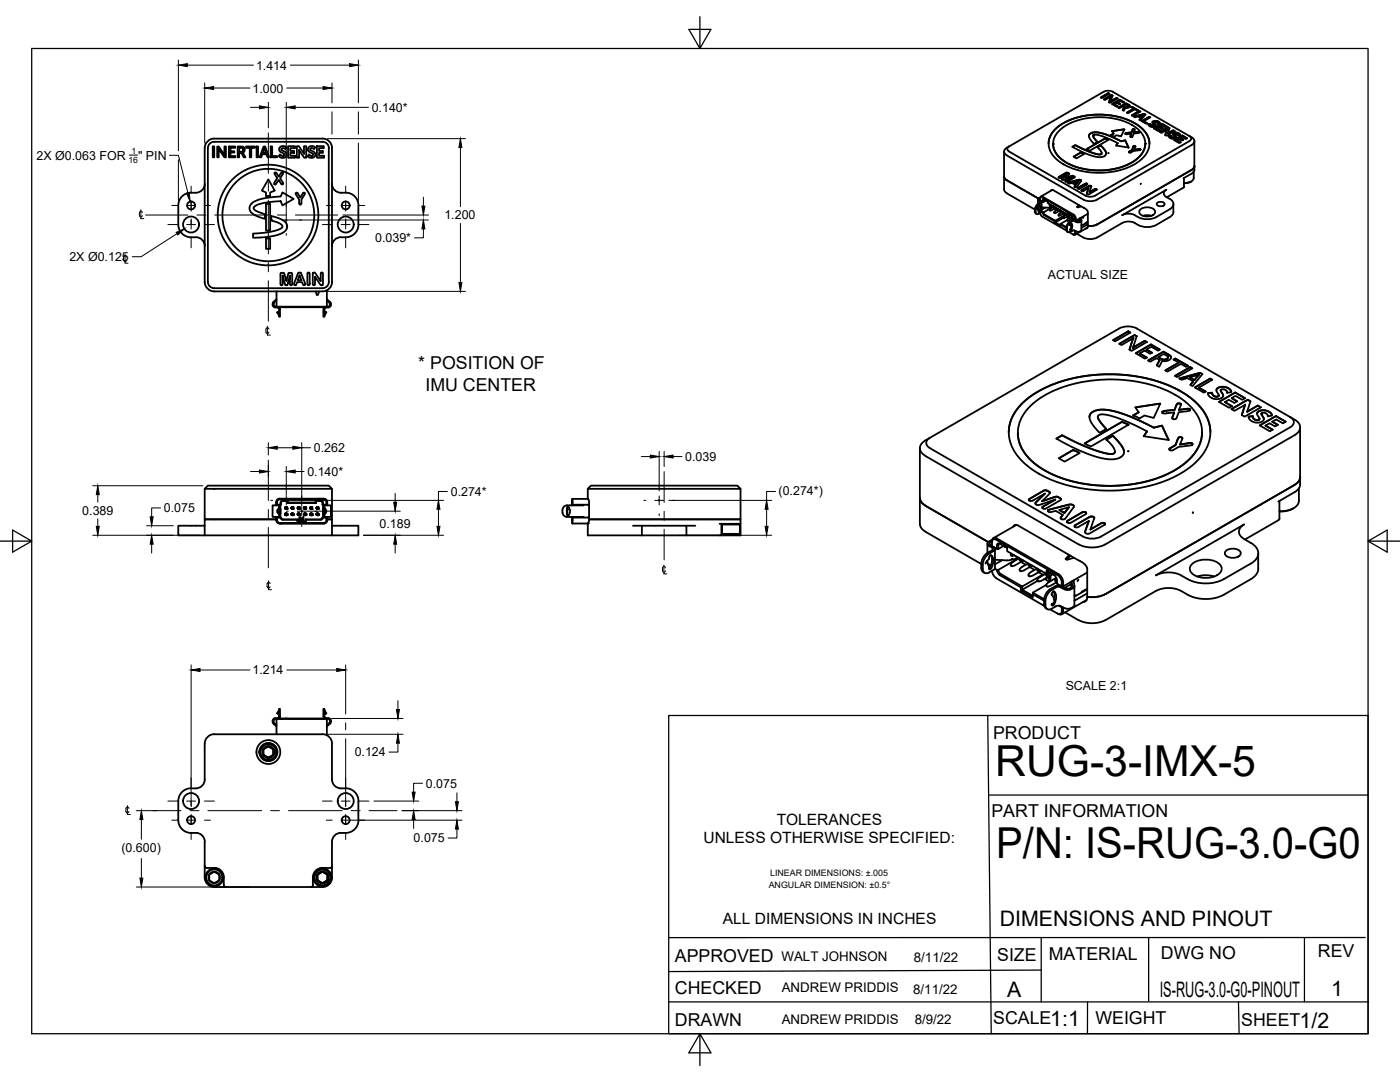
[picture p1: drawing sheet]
<svg xmlns="http://www.w3.org/2000/svg" width="279mm" height="216mm" viewBox="0 0 279 216" stroke-linecap="round" stroke-linejoin="round" font-family="sans-serif">
<defs><g id="words">
<g font-size="8.5">
<text x="198.6" y="154.9">RUG-3-IMX-5</text>
<text x="198.8" y="171.2">P/N: IS-RUG-3.0-G0</text>
</g>
<g font-size="4.3">
<text x="199.5" y="184.9">DIMENSIONS AND PINOUT</text>
<text x="201" y="199">A</text>
<text x="231.5" y="198.9">IS-RUG-3.0-G0-PINOUT</text>
<text x="265.6" y="198.6">1</text>
<text x="209.6" y="204.6">1:1</text>
<text x="259.4" y="205">1/2</text>
</g>
<g font-size="3.5">
<text x="83.5" y="73.7">* POSITION OF</text>
<text x="84.9" y="77.9">IMU CENTER</text>
<text x="198.2" y="147.4">PRODUCT</text>
<text x="197.9" y="163">PART INFORMATION</text>
<text x="134.7" y="192">APPROVED</text>
<text x="199" y="191.7">SIZE</text>
<text x="209.3" y="191.5">MATERIAL</text>
<text x="231.7" y="191.3">DWG NO</text>
<text x="263" y="191">REV</text>
<text x="134.7" y="198.3">CHECKED</text>
<text x="134.7" y="204.7">DRAWN</text>
<text x="198.2" y="204.3">SCALE</text>
<text x="218.6" y="204.4">WEIGHT</text>
<text x="247.7" y="204.7">SHEET</text>
</g>
<g font-size="3.1">
<text x="155" y="164.5">TOLERANCES</text>
<text x="140.4" y="168.3">UNLESS OTHERWISE SPECIFIED:</text>
<text x="144.3" y="184.3">ALL DIMENSIONS IN INCHES</text>
</g>
<g font-size="2.7">
<text x="156" y="191.7">WALT JOHNSON</text>
<text x="182.4" y="191.9">8/11/22</text>
<text x="156" y="198">ANDREW PRIDDIS</text>
<text x="182.2" y="198.4">8/11/22</text>
<text x="156" y="204.4">ANDREW PRIDDIS</text>
<text x="182.5" y="204.4">8/9/22</text>
</g>
<g font-size="2.5">
<text x="51.1" y="13.9">1.414</text>
<text x="50.4" y="18.5">1.000</text>
<text x="74.2" y="22.3">0.140*</text>
<text x="7.3" y="31.8">2X Ø0.063 FOR</text>
<text x="27.6" y="31.8">&quot; PIN</text>
<text x="88.7" y="43.8">1.200</text>
<text x="13.8" y="52.1">2X Ø0.125</text>
<text x="74.9" y="48.3">0.039*</text>
<text x="209.1" y="55.8">ACTUAL SIZE</text>
<text x="61.3" y="95">0.140*</text>
<text x="62.7" y="90.2">0.262</text>
<text x="136.8" y="92">0.039</text>
<text x="90" y="98.9">0.274*</text>
<text x="155.4" y="98.7">(0.274*)</text>
<text x="16.4" y="102.7">0.389</text>
<text x="32.7" y="102.2">0.075</text>
<text x="75.8" y="105.3">0.189</text>
<text x="50.4" y="134.6">1.214</text>
<text x="212.7" y="137.7">SCALE 2:1</text>
<text x="70.8" y="150.9">0.124</text>
<text x="85" y="157.2">0.075</text>
<text x="24.2" y="170">(0.600)</text>
<text x="82.5" y="168.1">0.075</text>
</g>
<g font-size="1.8">
<text x="153.4" y="177.2">ANGULAR DIMENSION: ±0.5°</text>
<text x="153.7" y="174.8">LINEAR DIMENSIONS: ±.005</text>
</g>
<g font-size="1.7">
<text x="25.6" y="32.4">16</text>
<text x="26.2" y="30.7">1</text>
</g>
</g></defs>
<!-- layer: Visible -->
<g fill="none" stroke="#000" stroke-width=".36">
<path d="M219.7 19.5l1.5-.9 .2 .1-1.5 .9zM221.4 18.7l-.2-.1-1.5 .9M221.7 19.3l-.4 1.1M221.7 19.2l-.4 1.2 .2 .1 1.6-.9M222 19.1l-.2-.2-1.5 .9M222 19.1l-.2-.2-1.5 .9 .2 .2 1.2-.7M222 19.1l-.4 1.1M222.8 19.5l.3 .1M222.8 19.5l-1.2 .8M223.1 19.7l-.3-.2-1.2 .7M38.1 38.4a2.55 2.55 0 0 0-2.5 2.6v3.8a2.75 2.75 0 0 0 3.5 2.5 1.75 1.75 0 0 1 1.8 1.8M40.9 29.6a1.92 1.92 0 0 1 1.9-2l21.5 .1a1.88 1.88 0 0 1 2 1.9"/>
<path d="M40.9 29.6v26.6a1.92 1.92 0 0 0 1.9 1.9h21.5a1.92 1.92 0 0 0 2-1.9v-26.6M40.9 36.7a1.79 1.79 0 0 1-1.8 1.8h-1M41.5 29.6a1.25 1.25 0 0 1 1.3-1.3h21.6a1.28 1.28 0 0 1 1.2 1.3M41.5 29.6v26.6a1.28 1.28 0 0 0 1.3 1.3h21.5a1.28 1.28 0 0 0 1.3-1.3M42.5 29.2h.3v2.2h-.3zM43.3 29.2h.3l1.2 1.7v-1.7h.3v2.2h-.3l-1.2-1.7v1.7h-.3zM45.7 29.2h1.2v.3h-.9v.7h.8v.2h-.8v.7h1v.3h-1.3zM47.4 29.2l1 .1 .3 .2 .1 .6-.3 .4 .5 .9h-.4l-.4-.9h-.5v.9h-.3zM47.7 29.5l.7 .1 .1 .5-.2 .2h-.6zM49.1 29.2h1.8v.3h-.8v1.9h-.3v-1.9h-.7zM51.2 29.2h.3v2.2h-.3zM52.6 29.2h.3l.8 2.2h-.3l-.2-.6h-.9l-.2 .6h-.3z"/>
<path d="M52.7 29.5l.4 1h-.7zM53.6 35.8l1.2 2.2-.9 .4v.7l-.8 .1v-.8l-.8-.4zM54 29.2h.3v1.9h1v.3h-1.3zM54.8 34.5l.3-.1 .5 .8 .5-.7h.4l-.1 .3-.5 .8 .6 .9v.3l-.4-.1-.5-.8-.5 .8-.3 .1-.1-.3 .6-.9-.5-.9zM55.8 29.4l.7-.3 .7 .3-.2 .4-.4-.3-.3 .1-.2 .2 1.1 .8-.1 .5-.3 .3-.6 .1-.6-.3 .3-.4 .5 .3 .3-.2v-.2l-.9-.6zM57.5 29.2h1.4v.4h-1v.5h.8v.4h-.8v.6h1v.4h-1.4zM59 38.5h.4l.5 .9 .6-.9 .4 .1-.7 1.2-.1 .9-.2 .1-.2-.2a1.82 1.82 0 0 0-.6-1.7zM59.2 29.2h.4l1.1 1.5v-1.5h.4v2.3h-.4l-1-1.5v1.5h-.5zM61.6 29.4l.6-.3 .7 .3-.2 .4-.4-.3-.4 .2 .1 .3 .6 .3 .3 .3v.5l-.3 .3-.7 .1-.5-.3 .2-.4 .5 .3h.3l.1-.3-1-.7-.1-.4zM63.2 29.2h1.4v.4h-.9v.5h.8v.4h-.8v.6h1v.4h-1.5zM65.6 29.6v26.6M66.3 36.7a1.79 1.79 0 0 0 1.7 1.8h1"/>
<path d="M69 38.4a2.52 2.52 0 0 1 2.5 2.6v3.8a2.73 2.73 0 0 1-3.5 2.5 1.79 1.79 0 0 0-1.7 1.8M200.4 35.2l.1 .4 .4 .4 6.3 3.6M200.4 37.8l.1 .4 .4 .4 5.6 3.2v.4M200.4 30.2v7.6M201.4 29.2a1.03 1.03 0 0 0-.8 1.5l.3 .3M207.1 39.8v.9M207.4 39.6l-.1 .2 .3 .2M207.6 39.6v.4l.5 .3v-.5h.3M207.6 39.6l.1-.3 .4-.1 6.1 3.6M207.6 39.6h-.2M207.6 39.5h.1M207.6 39.4l-.3 .2-.2 .2 .5 .4"/>
<path d="M208 39.4l6.1 3.5a1.05 1.05 0 0 1 .4 1.1l-.4-.2v-.4M208 39.4h-.4v.2M208.4 39.8l.4 .2M208.5 39.8h-.2l-.1 .5M208.8 40l.1 .1zM208.9 40h-.1M209.3 28.7l.1-1.1 .5-1 .9-1 1.3-1 2.6-1.1 1.7-.4 2.2-.2h2.1l2 .3 1.8 .5 1.8 .8 1.2 .8 1.1 1.1 .6 1 .2 1.3M210 37.9l-2.3 1.3M210.2 38l6 3.4M210.2 37.9h-.2l-.3 .2M210.4 26l1.7-1.4 2.9-1.2 3.4-.5 3.2 .1 3 .7 1.4 .6 1.5 1 .9 .9 .7 1 .3 1.1-.1 1-.6 1.4-1 1.2-1.2 .8-2 1-1.6 .4-2.3 .3-1.9 .1-2.1-.2-2.1-.5-1.9-.8-1.6-1.1-1-1-.6-1.5-.1-1.1 .3-1.1zM211.4 26.1l.9-.8 1.3-.7 2.5-.9 2.7-.3 2.9 .1 2.9 .8 1.5 .7 1 .8 .8 .8 .4 .9 .3 .9-.1 .9-.4 1-.8 1.1-1.3 1-1.5 .7-1.4 .4-2.2 .4-2.3 .1-1.6-.2-1.7-.3-1.9-.7-1.7-1.1-.8-.9-.6-1.3-.1-1.2 .3-1.1z"/>
<path d="M212.9 34.8l-1 1M212.9 34.8l-1 .9 .1 .2h.3l1.6-.5M213.1 34.5h-.3l-1.5 .9M213.1 34.5l.3 .2M213.1 34.5l.3 .2-.8 .8 1.4-.4 .5 .3-1.5 .9-.4-.1 1.3-.8M213.1 34.5h-.4l-1.4 .9 .3 .1 1.3-.7M213.2 36.4l2.1-.5 .5 .1-1 1.4-.4-.1 .3-.4-.7-.4-.7 .1zM213.9 35.4l-1.3 .8M214 29.3l.6-.3 2 1 1.9 .6 1.1 .2 .3-.2M214.3 31.3l1.4-.9 .6 .3-1.5 .9zM214.3 36.4l1-.3-.5 .6zM214.3 36.4l.5 .3"/>
<path d="M214.5 35.3l-.6-.2-1.3 .4M214.7 36.9l-.3 .3M215.3 36.1l-.5 .6M215.8 36.1l-.2-.2h-.3l-2.1 .6M215.9 38l1.5-.9 .4 .1-.4 1.2 1.1-.7 .4 .1-1.7 1-.3-.1v-.2l.4-1-1.1 .6h-.3zM216.3 30.7l-.6-.2-1.4 .8M216.9 36.6h-.3l-1.5 1 .4 .1 1.4-.8v-.2M217 36.7l-.4-.1-1.5 1M217.3 37.5l-.4 1.1M217.3 27.1l.3-.4 .5-.3h.9l1 .2 1.9 .7 1.8 .9 .9-.2 .6 1.4M217.8 37.2l-.5-.1-1.5 .9M218.1 27.1l.9 1.2"/>
<path d="M218.9 37.8l-.4-.1-1.1 .7M219 29.4l.7-.4 .8 1 .3 .6M219.7 29l-.7 .4 .8 .9 .1 .3-.3 .2-.8-.1-1.4-.4-2.8-1.3-.6 .3 3.1 1.5 1.6 .5 .9 .1 .8-.2 .4-.5-.3-.8-.8-.9M219.9 30.6h.1M220.6 27.6l.6 .3-3.7 2.2-.7-.3 3.8-2.2M221.2 30.6h.1M221.2 27.9l-.6-.3-3.7 2.2M222.2 26.6l-.5 .4 .6 .3 .5-.3 .9 .2 .7-1.4-2.5 .4 .3 .5-.5 .3M222.3 20.8l.7 .4M223 20.4l.6 .3M223.1 28.6l-.4 .4 2.5 .4M223.1 28.6l-2.6-1.2-1.9-.5h-.4v.3l.8 1.1-.7 .4-.8-1-.2-.7 .6-.5 1.2-.1 2.2 .7 2.4 1.1 .9-.2 .6 1.4"/>
<path d="M223.1 28.6l-.4 .5M223.2 21.5l1.5-.9 .8 .5-.1 .2-.3 .2h-.5l-.3 .6-.3-.1 .3-.6-.3-.1-.6 .3zM223.6 20.7l-.6-.3 .5-.3 .7 .4 .2-.1-.9-.5-1.6 .9 1 .5 .2-.1-.8-.4M223.6 20.7l-.2 .1-.6-.3-.5 .3M224.2 21.1l.5-.3 .5 .4-.6 .2zM224.2 21.1l.5 .3 .5-.2M224.3 21.5l-.3 .5M224.3 20.4l-.8-.5-1.5 .9M224.4 25.8l-2.5 .4M225.5 21.2l-.8-.6-1.5 .9M225.7 21.4l.2-.1 1.3 .7M225.7 21.4l.2-.1 1.3 .7-.2 .1-.5-.3-1.4 .8-.2-.1 1.3-.8z"/>
<path d="M225.8 26.7l-.2 .5M225.8 23l1.6-.9 .2 .2-1.5 .9zM226.2 21.7l-1.3 .8M226.3 26.4l.8-.1 .3 .1M226.4 25.8l-.4 .1-.2 .5-1.2 .2 .2 .2 1-.1M226.4 25.8l-.1 .6 1-.1 .1 .2-1.2 .1-.2 .7-.2 .1-.2-.1 .2-.6M226.5 25.9l-.4-.1-.3 .6-1.2 .3M226.6 29.3l-.4-.1-.3 .8-.6 .4M227.3 23.2l1-.3-.5 .6zM227.6 29.8v.1l-.2 .1a2.27 2.27 0 0 0-1.7 .4h-.4l.6-.5 .3-.7 .3-.1 .1 .2-.2 .6M227.6 29.8l-1.2 .1M227.6 22.3l-.2-.1-1.5 .8"/>
<path d="M227.6 29.8l-.3-.1-.9 .2M227.7 36.7h.1M227.7 23.6l-.3 .3M227.8 24.2l1.6-.9 .2 .1-1.4 .8 .7 .4-.2 .1zM228.2 24.2l.7 .4M228.3 22.9l-.5 .6-.5-.3M228.4 22.7l.2 .2M228.4 22.7l-2.1 .6 .2 .1 .6-.2 .6 .4M228.6 28.7l-.1 .8-.5 1-.8 .9-1 .9-1.7 .8-1.4 .4-1.4 .3-2 .2h-1.6l-2.1-.3-1.7-.5-1.2-.6-1.4-1-.7-.7-.6-1-.2-1.2M228.6 22.9l-.2-.2-2.1 .6M228.6 22.9l-1 1.1-.2-.1 .3-.3M229.2 24.8l.4-.1 .1 .3 .4 .1 .1-.2-.2-.5 .5-.3 .6 .1 .4 .4-.4 .1-.2-.3h-.4l.2 .7-.6 .3-.7-.3z"/>
<path d="M229.6 23.4l-.2-.1-1.5 .9M229.6 24.8l.3 .3 .3-.1M229.6 24.7l-.4 .1M229.6 24.7v.1M230 24.4l.2-.2 .6-.1 .4 .2 .3 .3M230.4 24.5l.3 .5M230.8 25.7l.8 .4M230.8 25.7l.7 .4M231.1 24.7h.1M231.5 25.3l.6 .3M231.9 24.7l1 .6M231.9 24.7l-1.6 .9 1 .6 .3-.1"/>
<path d="M231.9 24.7l-1.6 .9M232.1 25.6l-.3 .1-.6-.3-.4 .2M232.9 25.3l-.3 .1-.7-.4-.4 .3 .6 .3M232.9 26l-.4 .9 .3 .2 1.6-.9-.3-.2-1 .6M232.9 26l-.4 .9M232.9 25.9v.1M232.9 25.9h.1M233.1 26.6h.1M233.1 25.4l.3 .2M233.1 25.4l-1.6 1 .3 .1 1-.6M233.2 27.1h.4l.2 .3h.4l.1-.2-.2-.5 .4-.2h.6l.4 .4-.4 .2-.1-.3h-.5l.2 .6-.6 .3-.6-.2zM233.4 25.6l-.3-.2-1.6 1"/>
<path d="M233.4 25.6l-.3 1M233.6 27.1l.4 .4 .3-.2M233.6 27.1l-.4 .1M233.6 27.1h.1M234.1 26.8l.2-.3h.4l.5 .1 .3 .4M234.3 28l1.6-1 1 .6-.3 .2-.6-.4-.4 .2 .5 .3-.2 .2-.6-.4-.4 .3 .7 .4-.3 .2zM234.4 26.2l-.3-.2-1 .6M234.5 26.8l.2 .5M234.5 26.8h.1M234.9 28l.7 .4M235.1 27v.1M235.6 27.6l.5 .3"/>
<path d="M236.3 35.5v1.8M236.3 37.3l-3.4 2.1M236.9 27.6l-1-.5-1.6 .9M237.3 28.2l-18.8 10.9-.7 .2-1.1-.2-15.3-8.9-.4-.5 .4-.5M237.4 27.1l.3 .5-.3 .5M237.6 36.3l-1.3 .3M237.7 36.2l-.1 .1M237.8 27.4l-15.7-9.1-1.1-.2-.7 .2-18.9 10.9M237.8 29l-18.9 10.8-1.3 .4-1.4-.4-15.2-8.8M237.8 33.9l-18.9 10.9-.6 .2-1.2 .1M237.8 34.6l-1.6 1M237.8 27.4l.6 .6-.2 .7-.4 .2"/>
<path d="M238.2 34.2l.1 1.3a1.66 1.66 0 0 1-2 1M238.4 28.2v5.7M238.4 33.1l-.2 .5-.4 .3M238.4 33.9l-.2 .4-.4 .3M50.2 40.6l.6-.4 1.6-.6 3.6-.4 .4-.8 2.2 1.3-2.2 1.3-.4-.8h-.3l-2.8 .2-1.2 .3-.8 .4-.3 .3 .1 .3 .8 .6 1.4 .4v1l-1.8-.6-1-.8-.3-.8zM50.5 46.6l3.8-.4 1.9-.7 .2-.4-.4-.4-1.9-.7v-.9l2.5 .9 .5 .5 .2 .5-.1 .6-.5 .6-1.8 .8-2.2 .3-2.2 .1zM53.1 40.7l.8-.1v5.3l-.4 .1h-.4zM53.1 47.7l.8-.2v2.2h-.8zM55.2 59.7l-.7 .6-.1 .3M55.2 58.1v3.1l-.5-.1-.1-.3M55.2 60l-.5 .4M56 54.5h.7l.4 1.6 .5-1.6h.7l-.1 2.4h-.2l-.1-.2v-1.8l-.4 1.7-.3 .3-.3-.2-.5-1.8v1.8l-.2 .2-.2-.1z"/>
<path d="M59.5 54.5l.4-.1 .2 .1 .8 2.1-.1 .3h-.3l-.2-.6h-1l-.3 .6-.3-.1v-.2zM59.8 54.9l.4 1h-.8zM61.4 54.5l.3-.1 .1 .2v2.1l-.2 .2-.3-.2zM62.5 54.5h.4l1.1 1.6v-1.6l.2-.1 .2 .1 .1 2.2-.2 .2-.4-.1-1-1.6v1.5l-.2 .2-.3-.1zM63 58.1l.2 .7h.3l.2-.7M65.2 57.9v3.3h-10l.1 .1h9.9l.5-.2 .1-.3M65.2 59.7l.8 .6v.6M65.2 60l.5 .4M206.5 42.2l.3 .5M206.7 41.9v.4M206.7 42.3v.2l.4 .2 .6-.3M207.1 41.5l.1 .3"/>
<path d="M207.1 41.5l.2 .3M207.2 41.8l.1 .4M207.2 41.8l.3 .2M207.3 41.2l.2-.3a.89 .89 0 0 1-.2 1.4v-.1M207.3 41.2l-.4 .6M207.3 41.2h.1M207.5 40.9a1.34 1.34 0 0 1-.2 1.4v-.1M207.6 42.5l.4 .7 4.8 2.8M207.6 40.2v.2a1.53 1.53 0 0 0-1.1 1.4M207.7 40.1h.1M207.8 40.1l.1 .2-.1 .2a1.57 1.57 0 0 0-1.1 1.4M207.9 42.3l.2 .1"/>
<path d="M207.9 40.3v1.9M207.9 42.2l-.1 .2M208.1 42.4h.1M208.1 42.4l.3 .5 2.1 1.2v.4l1.2 .6v-.3l1.1 .7M208.2 42.4l.3 .4 2.1 1.2-.1 .1M208.6 41.4l-.7 .4M208.7 40l-.6 .3M208.9 40h.1M208.9 40.1l.2 .1v.3l3.9 2.3v-.3l.8 .4M208.9 40.1h.1M209.5 40.7v.3l.3-.1M210.2 41.1l-.9 .3h-1.4"/>
<path d="M210.3 41.2l-2.1 1.2M210.3 41.3l-.8 .4v.3h.3l.9-.5h-.3v-.2M210.5 41.6h.1M210.5 41.6l.5 .3M211.2 41.7l-.7 .4-.1 .4h.4l.8-.5h-.3v-.2M211.3 42.1l.5 .3M211.7 44.7l1.1 .6M211.7 44.7v.1M212.1 42.2l-.7 .4-.2 .4h.3l1-.5h-.3v-.2M212.1 43.5l-1.5 .9 1.1 .6M212.2 42.6l.5 .3M212.7 42.9l-2.1 1.1v.4l-.1 .1"/>
<path d="M212.7 42.9h.1M212.9 43.3l.4 .3M212.9 42.7l-.1 .1M212.9 42.7v.1M213 43.2l-.1 .1M213 42.8l-.8 .4-.1 .3h.3l1.1-.6M213 46.2l.1 .1M213 43.9l-1.3 .8M213.1 43.1l.3 .4M213.2 42.5v.4l-.2-.1 .1 .2 .6-.2M213.2 43.1l.2 .1M213.3 43v.1"/>
<path d="M213.3 43.5h.1M213.3 43.3l.1 .1M213.4 43l-.1 .1M213.4 46.3l.7 .5M213.4 42.9v.6M213.5 42.7l-.3 .2M213.5 44.8l.2-.3a.89 .89 0 0 1-.1 1.4l-.1-.1M213.6 44.8l.2 .6v.3l-.2 .1M213.6 44.8h.1M213.6 45.8h.1M213.7 45.8l-.1 .1M213.7 44.5l.1 .9"/>
<path d="M213.8 42.9l.3 .5M213.9 44a1.5 1.5 0 0 0-.9 2.2M214 43.2l-.1 .2 .1 .2M214 43.2l-.9 .5-.1 .3h.3l.8-.4M214 43.6l.1 .1M214 46l-.1 .1M214.1 43.5l-.1 .1M214.1 46.8h.1M214.2 42.8l.4 .4 .1 .4M214.3 46l.2 .1 .1 .4-.3 .3h-.2M214.4 44.1h-.4M214.4 44h.1"/>
<path d="M214.4 44.1l.4 .2M214.5 44h-.6M214.5 44l.6 .3 .3-.1M214.5 46.1h.2M214.7 43.6v.4h-.2M214.7 46.1v.4M214.7 46.5l-.2 .4-.3-.1M214.9 44.2l.2 .1M215.3 40.9l-.4 .4 .2 .1 .7-.2M215.4 41l-.3 .4M215.5 43.8l-.7 .4M215.5 43.6v.6"/>
<path d="M215.5 43.5l.1 .6-.2 .1M215.7 43.4l.1 .6M215.8 44v1.9a1.01 1.01 0 0 1-1.5 .1l-1.2 .3a1.5 1.5 0 0 1 .9-2.2M215.8 44l-.3 .3h-.7M215.9 44.9l-.1 .1M215.9 44.9l.1 .1M216.2 43.4l-.1 .1M216.2 41.4l.2 .1M216.4 41.5l.5 .3 .2 .5v2.9l-.1 .3-.4 .1M216.9 44.4v.1M217 44.4l-.5 .3M217 45.4l-2.5 1.4"/>
<path d="M217.1 42.7l-2.4 1.3M217.1 44.7l-1.3 .8M217.1 44.3l-1.1 .7M224 42.9a2.8 2.8 0 0 1 2.5 0M224 42.9l8.8-5-.4 .2-.1 .6 .5 .6a1.57 1.57 0 0 1 1.3 1.8l-.7 .7-2.6 1.5a4.1 4.1 0 0 1-4.3-.4M226.5 44.5a2.8 2.8 0 0 0-2.5 0l-5.1 2.9-1.3 .3a4.3 4.3 0 0 1-2.7-1.1M227.5 41.9a2.08 2.08 0 0 1 3 .2 1.38 1.38 0 0 1-1.8 1.1 1.22 1.22 0 0 1-1.3-1.1zM228.1 43.1l.8-.2 .9 .2M230.9 40.5l.7-.2a.57 .57 0 0 1 .8 .6l-.8 .3a.57 .57 0 0 1-.7-.7zM234.2 40.7v1.6M234.2 42.3a1.27 1.27 0 0 1-.8 1l-2.7 1.6a4.1 4.1 0 0 1-4.2-.4M54.4 60.6v.3"/>
<path d="M54.4 60.8l.2 .5 1 .1 .1 .3M54.6 60.6v.3M54.7 60.4l-.1 .2M55.3 62.3h.4M55.5 62.2l-.2 .1 .4 .7M55.5 62.2h.1zM55.5 62.3h.2h-.1M55.7 62.3h.1M55.7 61.3l.2 .4v1.5h-.2v-1.5M57.1 61.3h.1M64.7 62.3h.1M64.7 62.3h.4"/>
<path d="M64.8 62.2v.1M64.8 62.2l.1 .1M64.8 62.2h.2zM65 62.2l.1 .1-.4 .7M65.7 60.4l.1 .2M65.8 60.6v.3M66 60.8l-.2 .5-.9 .1a1.25 1.25 0 0 0-.2 1.2v.6h-.2v-1.5l.2-.4M222.1 67.9l3.1-1.8 .4 .3-3.1 1.7zM225.6 66.4l-.4-.3-3.1 1.8M226.2 67.5l-.8 2.3M226.2 67.5l-2.4 1.4-.4-.3 3-1.8 .5 .3-.9 2.3 2.5-1.4M226.2 67.4l-.8 2.4 .4 .2 3.1-1.8"/>
<path d="M226.8 67.1l-.4-.2-3 1.7M227.5 70.5l1.4 .9M228.5 68l.4 .2M228.8 69.7l1-.5 1.3 .8 .4-.3-1.8-1-3 1.8 1.8 1.1 .4-.2M228.8 69.8l1.1 .6M228.9 68.3l-.4-.3-2.5 1.4M229.9 70.4l-.4 .2-1.1-.6-.9 .5M231.2 71.2l1-.6 .7 .4 .2 .4-.3 .2-.6 .2zM231.2 71.2l1 .6 .6-.2 .3-.3M231.4 71.9l-.5 1M231.5 69.8l-1.8-1.1-3 1.8M232.2 70.2l1.2 .7 .3 .3v.3l-.3 .3-1.1 .3a.21 .21 0 0 0-.2-.1 .21 .21 0 0 0-.2 .1l-.5 1.1-.5-.3 .5-1.1"/>
<path d="M232.2 70.2l-3.1 1.7 .5 .3 1.2-.7 .6 .4M233.1 71.3h.1M233.7 71.3l-.3-.4-1.2-.7-3 1.7M234.2 71.8l.4-.2 2.5 1.4M234.5 75l3-1.8 .5 .3-3.1 1.7zM235.2 72.4l-2.6 1.5 .4 .2 2.7-1.5 1 .6 .4-.2M235.2 72.3l-1-.5 .4-.3 2.5 1.5M235.2 72.4l-2.6 1.5M237.4 75.3l1.9-.5-.9 1zM237.9 73.5l-.4-.2-3 1.7M238.1 76.1l-1.1-.7-1.2 .4-.4-.3 4.1-1.1 .5 .3-2 2.3-.4-.2 .5-.7-.5 .7M239.3 74.8l-.9 1.1-1-.6"/>
<path d="M239.9 74.7l-.4-.3-4.1 1.1M241.1 78.4h.8l.3 .6 .4 .1h.4l.2-.2-.4-1.2 .3-.4 .6-.1 1.3 .2 .4 .2 .3 .5v.2l-.8 .1-.1-.4-.3-.2-.8-.1-.1 .3 .5 .7v.4l-.4 .4-.7 .2-.6-.1-.7-.2-.5-.4zM241.5 75.6l-3.1 1.7 1.8 1 .4-.2-1.4-.8 1.4 .8M241.5 75.5l.4 .3-2.7 1.5M241.9 75.8l-.4-.2-3 1.7M241.9 78.4l.1 .4 .4 .3 .6 .1 .2-.3M241.9 78.4h-.8v.1M242.8 77.9l.1-.3 .3-.3 1.1-.1 .8 .3 .5 .4 .1 .3M243.6 77.9l.5 1.1M244.9 78.3v.1M244.9 78.3h.1M245.8 79.4l.8-.4 1.3 .8 .6-.3"/>
<path d="M246.5 78.3l2 1.2M246.5 78.3l-3.2 1.9 2 1.2 .6-.4M246.5 78.3l-3.2 1.9M40.9 97.5l.6-.6h24.1l.7 .6zM40.9 97.5v6.1h14.2v-.5M57.1 99.9h-.9l-.2 .2v.6h-.7a.83 .83 0 0 1 .4-1l8.8-.1a.6 .6 0 0 1 .7 .6v.5h-.7M57.2 99.9h.2M57.3 100v.4l.1-.1M57.4 99.9v.4h5.6v-.4h1l.4 .2 .1 .6M57.4 99.9l-1.1 .1-.3 .7M63 99.9l.1 .5M63.1 100h1.1l.3 .7"/>
<path d="M63.5 99.5h.1M63.7 99.5h.1M64.1 99.5h.1M66.3 97.5v9.3M114.2 99.8v.1M114.2 99.6l.1-.1v1.2h-.1zM114.3 99.5h3.1M117.3 97.5l.6-.6h29.3l.6 .6zM117.3 97.5v2l.3 .6v3.5h30.2v-6.1M117.3 99.5h.1M183.6 99.3a1.83 1.83 0 0 0 1.1 1.6M183.6 89.4v15.1a1.83 1.83 0 0 0 1.1 1.6"/>
<path d="M185.6 87.4a2.58 2.58 0 0 0-2 2.3l.5 .9 .6 .4M201.3 86.3l.4-2.2 1.1-2.2 1.6-1.8 2.5-1.8 2.6-1.3 3.2-1.2 4-.8 3.8-.3 4.3 .1 3.8 .7 3.4 .9 3 1.3 2.8 1.9 1.4 1.2 .8 1 1.2 2.3 .4 2.2M203.1 86.4h.1M203.8 80.7l2-1.7 2.3-1.4 3.3-1.4 3.1-.8 2.9-.5 3.1-.2 4.3 .1 3.5 .6 3.6 1 2.5 1 2.2 1.3 2.1 1.6 1.4 1.6 1 1.9 .5 2.1-.2 1.8-.4 1.2-.6 1.2-1 1.3-1.1 1.2-2.7 1.9-3.6 1.7-4.2 1.1-4.4 .6h-3.9l-4.2-.6-4-1-3.2-1.4-3.1-2-1.2-1.1-1.1-1.3-.7-1.2-.4-1.2-.2-1.1v-1.6l.3-1.3 .4-1.1 .6-.9zM205.7 81l1.8-1.5 2.2-1.3 2.3-.9 3.1-.9 2.5-.4 3.3-.3 2.9 .1 3 .3 3.5 .9 2.5 .9 2.3 1.2 2.1 1.6 1.5 1.7 .7 1.4 .5 1.7-.2 2.2-.9 2.2-1.9 2.2-2.5 1.8-3.5 1.5-3 .9-3.8 .5-4.6 .1-3.7-.5-3.9-1-3.1-1.4-2.5-1.7-1.1-1-.9-1.2-1-2.1-.1-1v-1.3l.3-1.4 .5-1.2zM208.5 98.5l-1.9 2M208.5 98.5l-1.8 1.8v.3l.7 .2 3.2-1.1M208.5 98.5l-2.6 1.5-.6-.2 .2-.3M209.1 98l-.7-.1-3.1 1.8M209.1 98l.4 .3M209.1 98l.3 .2 .1 .2-1.5 1.6M209.1 98l-.7-.2-2.9 1.7"/>
<path d="M210.6 99.7l-2.6 1.6M210.6 99.7l-2.4 1.4M210.8 87.5l1.2-.6 4.3 2.1 2.9 1.1 2.4 .5 .6-.1 .3-.4M210.8 87.5l1.2-.7 3.3 1.7 2.8 1.2 2.2 .7 1.6 .2 .6-.3v-.5l-.5-.8-1.2-1.3 1.3-.7 1.8 2 .4 .9v.5l-.4 .7-1.2 .5-1.4 .1-1.7-.3-4-1.4zM211.3 91.4l2.8-1.6 1.4 .6-3 1.7zM211.8 99.7l-.5-.5-.5-.1-2.8 .9M215.4 90.4l-1.3-.6-2.8 1.7M216.5 88.5l7.4-4.3 1.4 .5-7.5 4.3zM217.4 83.2l.1-.5 .4-.4 1.4-.5h1.7l2.1 .5 2.8 .9 4.4 2.1 1.6-.4 1.3 2.9M219.1 83.2l.3 .7 1.4 1.7M219.1 83.2h.1M220.8 87.7l1.3-.7 1.7 1.8 .4 .9 .1 .5"/>
<path d="M222.5 90.1h.1M225.2 90.1h.1M225.2 84.8l-1.3-.6-7.4 4.3M226.6 81.3l5-.8-1.3 2.9-1.9-.5-1 .6-1.3-.6 1.1-.6zM227.2 82.3l-1.1 .6M230.3 85.3l1.6-.4 1.3 2.9-5-.8 .7-.9-.6 .9M230.3 85.3l-4.4-2.1-2.6-.9-2-.5-.9-.1-1.5 .1-1 .5-.4 .5-.1 .7 .4 .8 1.7 2.1 1.3-.8-1.2-1.4-.5-.8 .1-.5 .6-.2 1.2 .1 2.1 .6 3 1.3 2.8 1.4M231.6 80.5l-5 .8M235 87.6l-.4 1.2M235.3 87.3l.4-.1 .3 .2-.5 1.3M235.3 87.3l-.3 .4M235.3 81.8l1.8-.2 .4 .2"/>
<path d="M235.3 81.8l1.8-.3 .4 .3-.3 .2-2 .3-.4 1.1-.4 .3-.5-.2 .4-1.2M235.5 88.7l1.9-.3 .6 .2-.1 .2-.5 .1a4.4 4.4 0 0 0-3.3 .9l-.4 .1-.4-.3 1.3-.8M235.5 80.5h-.4l-.2 .2-.5 1.1-1.9 .2-.6 .2 .3 .3 2.1-.2-.4 1.1M235.5 80.6l.2 .2-.4 1M235.7 80.7l-.3-.2h-.4l-.6 1.3-1.9 .2-.6 .3M236 87.5l-.3-.3-.4 .1-.7 1.5-1.3 .9M238 88.6l-.2-.1-.4-.1-1.9 .3M239.9 86.2l-.4 2.1-1 2-1.7 1.8-2.2 1.6-2.2 1.2-3.4 1.1-3.6 .7-3.5 .3-3.8-.2-3.3-.6-3.5-1-2.8-1.3-2.2-1.6-1.7-1.7-1.1-2.1-.4-2.1M244.5 80.2l1.4 .8M246.9 80.1l-1.1-.7 1.1 .7-.6 .3-1.1-.6-.7 .4M248.5 80.9l-.7 1.9 .6 .3 3.2-1.8M248.5 80.9l-.7 1.9"/>
<path d="M248.5 80.8v.1M248.5 80.7v.1M249 82.1h-.1M249.2 83.1l.8-.1 .1 .4 .3 .3 .7 .1 .3-.3-.5-.7v-.4l.3-.3 .7-.2 1.3 .2 .6 .6v.2l-.8 .2v-.3l-.3-.3-.4-.1h-.5l-.1 .3 .5 .7v.3l-.3 .4-.7 .2h-.8l-.7-.3-.4-.5zM249.6 80.1l-.6-.3-3.2 1.8M249.6 80.1l-.6-.3-3.3 1.8 .7 .4 2.1-1.3M249.6 80.1l-.7 2.1M250 83.1l.1 .4 .5 .3 .5 .1 .3-.3M250 83.1l-.8 .1M250.9 82.6v-.3l.5-.3 .9-.1 1.1 .3 .3 .4 .1 .3M251.6 81.3l-.6-.4-2.1 1.2M251.7 82.6l.5 1"/>
<path d="M252.6 84.9l1.4 .8M253 83v.1M253.9 84.1l.8-.4 1.3 .8 .6-.4-2-1.1-3.2 1.9 2 1.2 .6-.4-1.4-.8M253.9 84.1l1.1 .7zM255 84.8l-.5 .3-1.1-.6-.8 .4M255.3 99.9v3.6M256.6 84.2l-2-1.2-3.2 1.9M257.5 83.2a1.1 1.1 0 0 1 .7 1 1.1 1.1 0 0 1-.7 1.1l-37.8 21.8a4 4 0 0 1-3.6 0l-30.5-17.7a1.1 1.1 0 0 1-.8-1 1.1 1.1 0 0 1 .8-1.1M258.3 86.8l-37.7 21.8a6 6 0 0 1-5.4 0l-30.5-17.6M258.3 96.8l-37.7 21.7-1.6 .6h-2M258.4 86.8a1.62 1.62 0 0 0 1.1-1.5 1.62 1.62 0 0 0-1.2-1.6l-31.4-18.1a4 4 0 0 0-3.6 0l-37.7 21.8M259.2 97.4v2.5a2.76 2.76 0 0 1-2.9 2.1h-1"/>
<path d="M259.5 85.3v11.4M259.5 95.2a1.83 1.83 0 0 1-1.1 1.5M259.5 96.7a1.83 1.83 0 0 1-1.1 1.5l-3.3 1.9M40.9 104.9h-5.3v1.9h35.9v-1.9h-5.2M55.1 103.6h-14.2v3.2M55.1 100.3h.1M55.1 103.4h.1M55.1 100.2v.6M55.1 103.6v.1M55.1 103.6h.1M55.1 100.2a.69 .69 0 0 1 .7-.7h8.9l.6 .4v.9M55.1 103.1l.1 .1"/>
<path d="M55.2 103.7a.71 .71 0 0 0 .7 .8h8.6a.71 .71 0 0 0 .8-.8M55.2 103.2h.5M55.2 103.2h.3M55.3 103.7a.6 .6 0 0 0 .6 .7h8.6a.6 .6 0 0 0 .7-.7M55.3 100.7a.82 .82 0 0 1 .3-1.1l8.9-.1a.71 .71 0 0 1 .8 .7l-.1 .5M55.3 103.3h-.1v.5M55.4 100.7v.1M55.7 100.8h-1.3v2.3h1.3M55.7 101.7v.6M55.7 100.8h.2M55.7 103.1h.2M55.7 100.7v.1"/>
<path d="M55.7 102.6h.1M55.7 103.1v.2M55.7 100.8v.9M55.7 101.4l-.4 .5 .1 .4 .3 .3M55.7 102.2v.9M55.9 101.3v.1M55.9 103.2h.1M55.9 100.7v.1M55.9 103.1v.2M55.9 100.8v1.5M55.9 102.2v.9M55.9 102.6v.1"/>
<path d="M55.9 101.4l.1 .4M55.9 100.7v.7M56 103.3v.2l.4 .2h3v.4h1.7v-.4h2.9h.2l.3-.4M56 102.4l-.1 .9M56 103.3h-.7v.5M56 103.3l.4 .3h3.1l-.1 .1M56 101.8v.4M56 103.3h.1M56 102.2v.2M56.9 101.3h.1M56.9 101.5h.1M56.9 102.5h.1"/>
<path d="M56.9 102.7h.1M57 102.8h.1M57 101.5v.1M57 102.4v.1M57 101.2h.1M57.2 102.4v.1M57.2 101.2h.1M57.2 102.8h.1M57.2 101.5v.1M57.3 101.5h.1M57.3 101.3h.1M57.3 102.5h.1"/>
<path d="M57.3 102.7h.1M58.1 101.3h.1M58.2 101.5h.1M58.2 101.3h.1M58.2 102.5h.1M58.2 102.7h.1M58.2 102.8h.1M58.2 101.5l.1 .1M58.3 102.4l-.1 .1M58.3 102.4h.1M58.3 101.2h-.1M58.4 102.4l.1 .1"/>
<path d="M58.4 101.2h.1M58.5 102.8h-.1M58.5 101.5l-.1 .1M58.5 101.3h.1M58.5 102.5h.1M58.5 102.7h.1M58.5 101.5h.1M59.4 101.3h.1M59.4 101.5h.1M59.4 102.7h.1M59.4 102.5h.1M59.5 103.6v.4h1.5"/>
<path d="M59.5 104l-.1 .1M59.5 101.2h.1M59.5 101.5v.1M59.5 102.8h.1M59.5 102.4v.1M59.5 102.4h.1M59.7 102.4h.1M59.7 101.2h.1M59.7 102.4v.1M59.7 102.8h.1M59.7 101.5v.1M59.8 101.3h.1"/>
<path d="M59.8 102.5h.1M59.8 102.7h.1M59.8 101.5h.1M59.8 101.4v.1M59.8 103.2h.1v.2h.5l.2-.2v.7h-.2v-.2h-.5v.2h-.2zM60.6 101.5h.1M60.6 102.7h.1M60.6 102.6h.1M60.6 101.3h.1M60.7 102.7h.1M60.7 102.5h.1M60.7 101.3h.1"/>
<path d="M60.7 101.2h.1M60.7 101.5v.1M60.7 102.8h.1M60.7 102.4v.1M60.8 102.4h.1M60.9 102.4h.1M60.9 101.2h.1M60.9 102.4l.1 .1M61 103.6l.1 .5M61 102.8h-.1M61 101.5l-.1 .1M61 101.3h.1"/>
<path d="M61 102.5h.1M61 102.7h.1M61 101.5h.1M61.9 101.5h.1M61.9 102.7h.1M61.9 102.6h.1M61.9 101.3h.1M61.9 102.5h.1M62 101.2h.1M62 101.5v.1M62 102.8h.1M62 102.4v.1"/>
<path d="M62 102.4h.1M62.2 102.4h.1M62.2 101.2h.1M62.2 102.4v.1M62.2 102.8h.1M62.2 101.5v.1M62.3 101.3h.1M62.3 102.5h.1M62.3 102.7h.1M62.3 101.5h.1M63 100.3l.1 .1h-5.8M63.1 102.6h.1"/>
<path d="M63.2 101.5h.1M63.2 101.3h.1M63.2 102.7h.1M63.2 102.5h.1M63.2 101.5v.1M63.2 102.8h.1M63.2 101.2h.1M63.2 102.4v.1M63.3 102.4h.1M63.3 102.6h.1M63.4 102.4h.1M63.4 101.2h.1"/>
<path d="M63.4 102.4l.1 .1M63.5 101.5l-.1 .1M63.5 102.8h-.1M63.5 101.3h.1M63.5 102.5h.1M63.5 101.5h.1M63.5 102.7h.1M64.3 103.3h.2M64.3 103.3h.1M64.3 103.3l-.3 .3h-3l.1 .1M64.5 103.3h.7v.5M64.5 101.8v.6"/>
<path d="M64.5 102.4v.9M64.5 100.7v.7M64.5 101.4v.4M64.5 102.6l.1 .1M64.5 100.8h.2M64.5 103.1h.2M64.5 100.7v.1M64.5 103.1v.2M64.5 100.8v1.5M64.6 101.3l-.1 .1M64.6 102.2l-.1 .9M64.7 101.4l.4 .5-.1 .4-.3 .3"/>
<path d="M64.7 102.6h.1M64.7 100.8h1.3v2.3h-1.3M64.7 100.7l.1 .1M64.8 103.1l-.1 .2M64.8 100.8l-.1 1.5M64.8 102.2v.9M65.2 103.3v.5M65.3 103.1v.5h1h-1.1M65.3 103.6l-.1 .6-.5 .3h-8.9a.73 .73 0 0 1-.7-.8M112.3 102.2a1.23 1.23 0 0 0 1.7 .9h2.4l.1 .2M113.1 101.4v1.2M113.1 101.4h.1"/>
<path d="M113.1 101.4l.1 .2M113.1 101.5l.1 .1M113.1 102.6h.1M113.2 101.6v.1M113.2 102.4l-.1 .1M113.2 102.4l-.1 .2M113.2 102.3v.1M113.2 101.7v.6M113.5 101.2a1.03 1.03 0 0 1-.2 1.6l-.2-.2M113.5 101.2l-.2-.1-.2 .3M114.2 103.7l.1 .8M114.3 103.3h-.1v.5"/>
<path d="M114.3 100.7h3.3M114.3 104.5h3M114.3 103.7v.8M116.5 100.7l-.1 .1h-2.4a1.27 1.27 0 0 0-1.3 .2 1.27 1.27 0 0 0-.5 1.3M117.3 100.7l.3 .1M117.5 103.2h.1M117.5 103.2l-.2 .1M117.6 103.3h-3.3v.5M126.3 104.9h10.7v1.9M128.1 104.9v1.9M137 104.9h1.8M143.6 104.5h4.2v2.3h-3.8"/>
<path d="M144 104.5v2.3h-26.7v-2.3l.2-.3 .1-.6h30.2v.9M144.1 104.6h3.6M144.1 106.5l.2 .2h3.2l.2-.2M144.1 106.5h3.6M144.1 104.6h3.6v1.9M144.1 104.6v1.9M144.2 104.5l-.1 .1M147.6 104.5l.1 .1M147.7 104.6v1.9M184.7 100.9l12.5 7.3M184.7 106.1l11.1 6.4M196.9 112l.5 1.4"/>
<path d="M197.1 111.9v.5l.2 .2M197.1 108.5v1.8M197.3 108.9l.9 .6-.2 .3M197.3 112.6l.4 .3M197.4 113.4h.1M197.4 111.3l.3-.5a1.49 1.49 0 0 1 .4 2l-.5 .8h-.2v-.2M197.4 111.3v.2l-.7 1M197.4 110.5a2.98 2.98 0 0 0-1 3.7l.6 .2 .4-.2M197.6 108.7l.4 .2M197.7 110.8a2.4 2.4 0 0 1-.3 2.6M198 108l-.5 .4 .1 .3M198 108h.1"/>
<path d="M198 108.2v.8l.9 .5v-.7M198 108v.2M198 113.9l.1 .7 .7 .7M198 107.7l-.9 .5v.5l.2 .1M198 109.8a3.1 3.1 0 0 0-2 4.2l.5 .3M198.2 109.1l.3 .3v.4l-1.1 .7M198.5 113.5l.4 .2M198.6 109.6v3.9l-1.2 .7M198.6 111.7l2.4 .1M198.8 107.7l12.3 7.1 .5 .4 .3 1M198.8 115.4l9.6 5.5M198.8 107.7l-.6-.1-.2 .6"/>
<path d="M198.9 113.7h.3M198.9 107.4l12.3 7.1a2.19 2.19 0 0 1 1 1.7M198.9 113.7h.1M199 107.4a.61 .61 0 0 0-.7 0 .61 .61 0 0 0-.3 .6M199 113.7l.1 .6 .5 .5 4.1 2.4v.6l2.4 1.4v-.6l2.3 1.3M199.2 113.7l.2 .5 .3 .3 4.3 2.5-.3 .2M199.6 108.5l.8 .5M199.6 108.5l-.5-.1-.1 .4M199.7 108.6h-.4l-.1 .9M200 111.8l-1.4 .8M200.3 108.9l-1.1 .6h-.3M200.5 108.9l.1 .2z"/>
<path d="M200.5 108.9h-.1M200.5 109v.1zM200.6 109.2l.4 .1v.7l7.9 4.5v-.6l1.6 1a1.73 1.73 0 0 1 .4 1.5l1 .6v-.8M201.8 110.4l-.1 .3 .2 .2 .5-.1M202.9 104.7l-4.7 2.7M203.1 111.2l-.8 .5-.3-.1-1 .2M203.2 104.9l12.4 7.1M203.2 104.9a.6 .6 0 0 0-1 .2M203.3 111.3l-4.1 2.4M203.3 111.3v.1M203.3 111.4h.1M203.4 111.4l-1.4 .9-.3 .3 .1 .3h.5l1.9-1.1"/>
<path d="M203.6 111.5l-.1 .3 .1 .1 .6-.1M203.8 112.1l.9 .6M205.2 112.4l-1.4 .9-.3 .3v.3l.2 .1 .6-.1 1.7-1M205.3 112.5l-.1 .3 .2 .1h.6M205.5 113.2l1 .5M206.1 118.3l2.3 1.2M206.1 118.3v.3M207 113.4l-1.4 .8-.3 .4v.3h.7l1.8-1M207.1 115.9l-3.1 1.8 2.1 1.2M207.1 113.5v.4h.7M207.3 114.2l.8 .5M208 100l2.8-.9 .5 .1 .5 .4-3.1 1.9-.6-.1-.1-.2 .2-.2"/>
<path d="M208.1 114.7l-4.1 2.3v.7l-.3 .1M208.1 114.7v.1M208.5 115.5l.9 .6M208.5 114.4v.2M208.5 114.3v.1M208.6 114.4v.1M208.7 115.4v.1l-.1-.1M208.7 114.4l-1.4 .9-.3 .3v.3l.3 .1 .4-.1 2.1-1.1M208.8 116.7l-2.7 1.6M209 115.2l.4 .2v.5l.2 .1M209.1 114v.7l-.2-.2-.1 .2 .1 .3 .6-.1 .6-.3M209.1 115.1l.4 .3"/>
<path d="M209.3 101.7l-.2 .3 .2 .2 1.4-.3 1.4 .8-.4 .7M209.3 101.8l4.2-1.2 .4 .1 .4 .2-.2 .5-1.5 2-.3 .3-.6-.2 .4-.8M209.4 115l-.1 .1M209.4 115.9h.3M209.4 115.4h.1v.4M209.5 114.9l-.1 .2M209.6 117.5a3.1 3.1 0 0 0-1.1 3.7l.2 .2M209.7 114.8v1.2M209.7 114.3l-.6 .4M209.9 118.6l.5 1.1-.1 .6-.2 .2M209.9 118.6l.3-.6a1.45 1.45 0 0 1 .4 2.1l-.4 .7h-.3v-.2M210.2 118l.3 .9-.1 .7"/>
<path d="M210.5 117l-.9 .5M210.8 115.3l-1.6 .9-.4 .6 .2 .3 .3-.1 1.6-.8M210.8 116.2l.1 .1M210.8 115.3l-.3 .5 .4 .2M211.4 101.7l2-.5-1 1.1zM211.4 101.7l1 .6M211.6 117.2l-.2-.1a3.1 3.1 0 0 0-2.8 3.6M211.6 116.9h.1M211.9 117l1.1 .5 .5-.1M212.2 116.2v.8h-.3a1.48 1.48 0 0 0-1.4 0M212.6 117.2l.4 .3M213 104l3.1-1.8h.4l.3 .1-.2 .3-3 1.8-.6-.1z"/>
<path d="M213.4 101.2l-1 1.2M213.4 110.7l-.7 .8 .3 .2 1.3-.4M213.6 110.9l-.7 .8M213.8 116.5l-1.3 .8M213.8 116.1v1.1M213.9 116l.1 1.1-.5 .3M214.2 115.8l.2 1.2v3.7l-.3 .4M214.3 101l-.3-.3h-.5l-4.1 1-.3 .2M214.4 118.9l.2-.1 .1 .1M214.4 116.9a1.5 1.5 0 0 1-2 .7l-.8-.4M215.2 115.7l-.2 .3M215.6 112l1 .7 .4 .8v5.9l-.3 .5-.6 .3"/>
<path d="M216 118l-.2 .2M216.6 117.7v.1M216.8 102.4l-.2-.2h-.5l-3.2 1.9M216.8 117.7l-.8 .3M216.9 119.7l-5 2.9M217 114.2l-4.8 2.8M217 118.4l-2.6 1.5M217 117.6l-2.3 1.3M217.3 103.9l-.7 2.2 .1 .3 .3 .1h.4l3-1.7 .1-.2-.1-.2M218.2 103.1h-.7l-3 1.8 .2 .3h.4l2.2-1.3-.7 2.3M218.2 103.2l.2 .2-.8 2.2M218.4 103.4l-.4-.3h-.5l-3.1 1.9"/>
<path d="M219.7 104.4l-2.1 1.3 2.2-1.3h.5l.2 .2M220.4 104.4l-.4-.1-.3 .2M230.7 117.9l-10.1 5.8a6 6 0 0 1-5.4 0l-2.6-1.5M230.7 117.9a5.6 5.6 0 0 1 5 0M230.7 114.8a5.6 5.6 0 0 1 5 0M235.7 117.9l1.3 .8M237 118.7a8 8 0 0 0 7.2 0M237.9 112.5a4.4 4.4 0 0 1 5.7 .4 1.56 1.56 0 0 1-1.3 2.1 4.3 4.3 0 0 1-4.7-.9 1.19 1.19 0 0 1 .3-1.6zM238.1 102.3h.1M238.9 115l1.7-.2 1.7 .2M244.6 110a2.08 2.08 0 0 1 3 .3 1.38 1.38 0 0 1-1.8 1 1.22 1.22 0 0 1-1.3-1zM248.3 107.5a4.6 4.6 0 0 1 2.7 2.3 2.18 2.18 0 0 1-1.4 2.7l-5.4 3.1a8.2 8.2 0 0 1-8.5-.8"/>
<path d="M248.3 104.6l-17.6 10.2M248.3 104.7a1.52 1.52 0 0 0-1 1.4 1.52 1.52 0 0 0 1 1.4M251.1 110.4v3.1a2.54 2.54 0 0 1-1.5 2.1l-5.4 3.1M255.1 103.8l-6.6 3.9M255.4 103.5l-.3 .3M257.9 101.5l-1.4 .5-1.2 .1M258.2 101.4l-.3 .1M208.6 120.7a.78 .78 0 0 0 .4 .8 .78 .78 0 0 0 .9 0l1.2-.6h.5M208.7 121.4l.3 .1M209.6 121.6l1.5 .8M209.9 120.6h.1M210 120.5l-.1 .1"/>
<path d="M210.1 120.5h-.2M210.1 120.4l-.2 .2M210.8 120.9l-.2 .1M211.1 122.4l.1 .1M211.3 120.9l.6 .3v.7l-.2 .6-.6-.1M211.6 120.9a2.13 2.13 0 0 0 2.2 .4M211.9 121.2h.2M212.2 121.2v.7a.61 .61 0 0 1-.3 .7 .61 .61 0 0 1-.7-.1M214.1 121.1l-.3 .2M42.8 146.5h21.5M42.8 146.5a1.92 1.92 0 0 0-1.9 1.9v7.1a1.79 1.79 0 0 1-1.8 1.8 2.72 2.72 0 0 0-3.5 2.6v3.8a2.73 2.73 0 0 0 3.5 2.5 1.75 1.75 0 0 1 1.8 1.8v7.1a1.92 1.92 0 0 0 1.9 1.9h21.6a1.88 1.88 0 0 0 1.9-1.9v-7.1a1.79 1.79 0 0 1 1.7-1.8 2.73 2.73 0 0 0 3.5-2.5v-3.8a2.7 2.7 0 0 0-3.5-2.6 1.79 1.79 0 0 1-1.7-1.8v-7.1a1.88 1.88 0 0 0-1.9-1.9M52.6 149.5l.5-.3a.65 .65 0 0 1 1.1 .1 1.01 1.01 0 0 1 .3 1.3l-.6 .4a.63 .63 0 0 1-1-.1 .95 .95 0 0 1-.3-1.3z"/>
<path d="M54.4 143.8v.2M54.4 144l.2 .4M54.6 144.4l.6 .5M54.6 143.8v.2M54.6 143.8l.1-.3h.5v3M54.6 144l.1 .3M54.7 144.3l.5 .4M54.9 143.3l-.3 .1-.2 .4M55.3 142.3h.4M55.5 142.4h.1M55.6 142.3v.1M55.6 142.4h-.1h.1"/>
<path d="M55.7 141.7l-.4 .6 .2 .1M55.7 143v-1.5h.2v1.6l-.2 .3M55.7 142.3h.1M55.7 141.6v.1M55.7 143l-.1 .2-.7 .1M57.1 143.4h.1M64.7 142.3h.1M64.7 141.6l.1 .1M64.7 142.3h.4M64.8 141.7l.3 .6-.1 .1M64.8 142.3l.1 .1M64.8 142.4h.2h-.2"/>
<path d="M65.6 143.3l-.8-.2-.1-1.6h-.2v1.5l.2 .4M65.6 143.3a.67 .67 0 0 1 .3 1.1M65.7 144.3l-.5 .4M65.8 143.8v.2M65.8 144l-.1 .3M65.8 143.8l-.1-.3h-.5h-10l.1-.1h9.9v3.3M65.8 144.4l-.6 .5M40.9 172.8v.2l.3 .2M41.2 173.2a2.81 2.81 0 0 1 3.2 .9l.3 1M43.8 174.5v1.2M43.8 174.5l-.7-.3a.79 .79 0 0 0-1.1 .2 .98 .98 0 0 0-.2 1.1v.2l.6 .3a.92 .92 0 0 0 1.2-.3h.2M43.8 174.5a1.15 1.15 0 0 1 0 1.2"/>
<path d="M43.8 174.5a1.15 1.15 0 0 0-1.8-.3 1.15 1.15 0 0 0 0 1.8 1.15 1.15 0 0 0 1.8-.3M44.7 175.1v1.5v.2l.4 .2M65.3 174.5v1.2M65.3 174.5l-.6-.3a.76 .76 0 0 0-1.1 .2 .93 .93 0 0 0-.2 1.1v.2l.6 .3a.91 .91 0 0 0 1.2-.2l.1-.1M65.4 174.5a1.15 1.15 0 0 1 0 1.2M65.4 174.5a1.15 1.15 0 0 0-1.8-.3 1.15 1.15 0 0 0 0 1.8 1.15 1.15 0 0 0 1.8-.3M66.3 172.8l-.2 .3-.2 .1a3 3 0 0 0-2.9 .5 3.4 3.4 0 0 0-.6 3.1l-.3 .2"/>
<circle cx="38.1" cy="44.8" r="1.6"/>
<circle cx="38.1" cy="41" r=".79"/>
<circle cx="53.5" cy="42.9" r="10.1"/>
<circle cx="53.6" cy="42.9" r="9.2"/>
<circle cx="57.1" cy="43.9" r=".03"/>
<circle cx="69" cy="44.8" r="1.6"/>
<circle cx="69" cy="41" r=".79"/>
<circle cx="57.1" cy="99.8" r=".07"/>
<circle cx="57.1" cy="99.8" r=".03"/>
<circle cx="131.6" cy="99.8" r=".03"/>
<circle cx="57.1" cy="102.6" r=".2"/>
<circle cx="57.1" cy="101.4" r=".2"/>
<circle cx="58.3" cy="102.6" r=".2"/>
<circle cx="58.3" cy="101.4" r=".2"/>
<circle cx="59.6" cy="102.6" r=".2"/>
<circle cx="59.6" cy="101.4" r=".2"/>
<circle cx="60.2" cy="102" r=".03"/>
<circle cx="60.8" cy="102.6" r=".2"/>
<circle cx="60.8" cy="101.4" r=".2"/>
<circle cx="62.1" cy="102.6" r=".2"/>
<circle cx="62.1" cy="101.4" r=".2"/>
<circle cx="63.4" cy="102.6" r=".2"/>
<circle cx="63.4" cy="101.4" r=".2"/>
<circle cx="38.1" cy="159.8" r="1.6"/>
<circle cx="53.6" cy="150.1" r="1.6"/>
<circle cx="53.6" cy="150.1" r="1.15"/>
<circle cx="53.6" cy="150.1" r="2.38"/>
<circle cx="53.6" cy="150.1" r="1.79"/>
<circle cx="69" cy="159.8" r="1.6"/>
<circle cx="38.1" cy="163.7" r=".79"/>
<circle cx="42.8" cy="175.1" r="1.6"/>
<circle cx="42.8" cy="175.1" r="1.79"/>
<circle cx="64.4" cy="175.1" r="1.6"/>
<circle cx="64.4" cy="175.1" r="1.79"/>
<circle cx="69" cy="163.7" r=".79"/>
</g>
<g fill="#000">
<circle cx="210.2" cy="28.7" r=".18"/>
<circle cx="218.1" cy="27.1" r=".18"/>
<circle cx="228.6" cy="28.7" r=".18"/>
<circle cx="230.2" cy="25" r=".18"/>
<circle cx="232.9" cy="25.9" r=".18"/>
<circle cx="234.3" cy="27.3" r=".18"/>
<circle cx="235.1" cy="27" r=".18"/>
<circle cx="207.3" cy="42.2" r=".18"/>
<circle cx="208.1" cy="42.4" r=".18"/>
<circle cx="210.3" cy="41.2" r=".18"/>
<circle cx="212.2" cy="43.5" r=".18"/>
<circle cx="251.7" cy="82.6" r=".18"/>
<circle cx="55.2" cy="103.2" r=".18"/>
<circle cx="55.5" cy="103.2" r=".18"/>
<circle cx="56.1" cy="104.5" r=".18"/>
<circle cx="56.9" cy="102.6" r=".18"/>
<circle cx="56.9" cy="102.7" r=".18"/>
<circle cx="56.9" cy="101.5" r=".18"/>
<circle cx="56.9" cy="102.5" r=".18"/>
<circle cx="56.9" cy="101.3" r=".18"/>
<circle cx="57" cy="101.2" r=".18"/>
<circle cx="57" cy="102.4" r=".18"/>
<circle cx="57" cy="102.8" r=".18"/>
<circle cx="57.2" cy="102.8" r=".18"/>
<circle cx="57.2" cy="101.6" r=".18"/>
<circle cx="57.2" cy="101.2" r=".18"/>
<circle cx="57.2" cy="101.5" r=".18"/>
<circle cx="57.3" cy="101.5" r=".18"/>
<circle cx="57.3" cy="102.6" r=".18"/>
<circle cx="57.3" cy="102.7" r=".18"/>
<circle cx="58.1" cy="102.7" r=".18"/>
<circle cx="58.1" cy="102.6" r=".18"/>
<circle cx="58.1" cy="101.5" r=".18"/>
<circle cx="58.2" cy="102.7" r=".18"/>
<circle cx="58.2" cy="101.5" r=".18"/>
<circle cx="58.2" cy="102.5" r=".18"/>
<circle cx="58.2" cy="101.3" r=".18"/>
<circle cx="58.3" cy="102.4" r=".18"/>
<circle cx="58.3" cy="101.2" r=".18"/>
<circle cx="58.4" cy="102.8" r=".18"/>
<circle cx="58.4" cy="101.6" r=".18"/>
<circle cx="58.4" cy="101.2" r=".18"/>
<circle cx="58.5" cy="102.8" r=".18"/>
<circle cx="58.5" cy="101.5" r=".18"/>
<circle cx="58.5" cy="102.6" r=".18"/>
<circle cx="58.5" cy="102.7" r=".18"/>
<circle cx="59.4" cy="102.7" r=".18"/>
<circle cx="59.4" cy="101.5" r=".18"/>
<circle cx="59.4" cy="102.6" r=".18"/>
<circle cx="59.4" cy="102.5" r=".18"/>
<circle cx="59.4" cy="101.3" r=".18"/>
<circle cx="59.5" cy="102.4" r=".18"/>
<circle cx="59.5" cy="101.2" r=".18"/>
<circle cx="59.5" cy="102.8" r=".18"/>
<circle cx="59.5" cy="101.6" r=".18"/>
<circle cx="59.7" cy="102.8" r=".18"/>
<circle cx="59.7" cy="101.6" r=".18"/>
<circle cx="59.7" cy="101.2" r=".18"/>
<circle cx="59.7" cy="101.5" r=".18"/>
<circle cx="59.8" cy="102.6" r=".18"/>
<circle cx="59.8" cy="102.7" r=".18"/>
<circle cx="60.7" cy="101.5" r=".18"/>
<circle cx="60.7" cy="102.7" r=".18"/>
<circle cx="60.7" cy="102.5" r=".18"/>
<circle cx="60.7" cy="101.3" r=".18"/>
<circle cx="60.7" cy="101.2" r=".18"/>
<circle cx="60.7" cy="102.4" r=".18"/>
<circle cx="60.8" cy="102.4" r=".18"/>
<circle cx="60.8" cy="101.6" r=".18"/>
<circle cx="60.8" cy="101.2" r=".18"/>
<circle cx="60.8" cy="102.8" r=".18"/>
<circle cx="60.9" cy="102.4" r=".18"/>
<circle cx="60.9" cy="102.8" r=".18"/>
<circle cx="60.9" cy="101.2" r=".18"/>
<circle cx="60.9" cy="101.6" r=".18"/>
<circle cx="61" cy="102.8" r=".18"/>
<circle cx="61" cy="101.5" r=".18"/>
<circle cx="61" cy="102.6" r=".18"/>
<circle cx="61" cy="102.7" r=".18"/>
<circle cx="61.9" cy="101.5" r=".18"/>
<circle cx="61.9" cy="102.7" r=".18"/>
<circle cx="61.9" cy="102.5" r=".18"/>
<circle cx="61.9" cy="101.3" r=".18"/>
<circle cx="62" cy="102.4" r=".18"/>
<circle cx="62" cy="101.2" r=".18"/>
<circle cx="62" cy="102.8" r=".18"/>
<circle cx="62" cy="101.6" r=".18"/>
<circle cx="62.1" cy="102.8" r=".18"/>
<circle cx="62.2" cy="102.8" r=".18"/>
<circle cx="62.2" cy="101.2" r=".18"/>
<circle cx="62.2" cy="101.6" r=".18"/>
<circle cx="62.2" cy="101.5" r=".18"/>
<circle cx="62.3" cy="102.6" r=".18"/>
<circle cx="62.3" cy="102.7" r=".18"/>
<circle cx="63.1" cy="102.6" r=".18"/>
<circle cx="63.2" cy="101.5" r=".18"/>
<circle cx="63.2" cy="102.7" r=".18"/>
<circle cx="63.2" cy="102.6" r=".18"/>
<circle cx="63.2" cy="101.3" r=".18"/>
<circle cx="63.2" cy="102.5" r=".18"/>
<circle cx="63.2" cy="101.2" r=".18"/>
<circle cx="63.2" cy="102.4" r=".18"/>
<circle cx="63.3" cy="102.8" r=".18"/>
<circle cx="63.3" cy="101.6" r=".18"/>
<circle cx="63.3" cy="101.2" r=".18"/>
<circle cx="63.4" cy="102.8" r=".18"/>
<circle cx="63.4" cy="101.2" r=".18"/>
<circle cx="63.4" cy="101.6" r=".18"/>
<circle cx="63.5" cy="101.5" r=".18"/>
<circle cx="63.5" cy="102.8" r=".18"/>
<circle cx="63.5" cy="102.7" r=".18"/>
<circle cx="63.5" cy="102.6" r=".18"/>
<circle cx="113.2" cy="101.6" r=".18"/>
<circle cx="117.3" cy="104.5" r=".18"/>
<circle cx="207.1" cy="115.9" r=".18"/>
</g>
<!-- layer: Border -->
<path d="M6.3 9.7h266.7v196.6h-266.7zM139.7 3.3v6.4l2.2-3.8h-4.4l2.2 3.8M0 108h6.3l-3.8-2.2v4.4l3.8-2.2M273 108l3.8 2.2v-4.4l-3.8 2.2h6.4M139.7 206.3l-2.2 3.8h4.4l-2.2-3.8v6.3" fill="none" stroke="#000" stroke-width=".25"/>
<!-- layer: Notes -->
<g fill="none" stroke="#000" stroke-width=".2">
<path d="M24.7 51.3v.6M24.7 51.3l.3-.3 .3 .3M24.7 51.9l.3 .3 .3-.3M25 50.7v1.8h.5M27.8 42.4v.6M27.8 42.4l.3-.3 .3 .3M27.8 43l.3 .3 .3-.3M28.1 41.8v1.8h.6M53.4 65.1v1.8h.6M53.7 65.7l-.2-.3-.4 .1v.8l.3 .2 .3-.2M53.3 116.5v.6M53.3 116.5l.3-.3 .3 .3"/>
<path d="M53.3 117.1l.3 .2 .3-.2M53.6 115.9v1.8h.6M132.5 112.7v1.8h.6M132.8 113.3l-.1-.2-.4 .1-.1 .7 .3 .3 .3-.3M25.1 161.3l.2 .9h.3l.1-.3M25.1 161.3l.3-.3 .3 .3M25.4 160.7v1.8h.6"/>
</g>
<!-- layer: Smart Centers -->
<g fill="none" stroke="#000" stroke-width=".2">
<path d="M38.1 37.1v1.2M53.6 26.5v8.1M53.6 36.4v1.7M53.6 39.9v10.8M69 37.1v1.2M29.1 42.9h8.4M33.5 44.8h2M34.3 41h1.2M37.3 41h1.7M37.3 44.8h1.7M38.1 40.1v2M38.1 43.7v2"/>
<path d="M38.1 47.5v1.9M39.3 42.9h1.8M40.8 41h1.2M40.8 44.8h2M42.9 42.9h10.7M53.6 52.4v1.8M53.6 56v8.1M54.1 43.9h.3M55.4 42.9h1.7M56.2 43.9h1.8M57.1 40.8v.4M57.1 43v1.8"/>
<path d="M57.1 46.6v.4M58.9 42.9h8.5M59.8 43.9h.4M64.3 44.8h2M65.1 41h1.2M68.1 41h1.8M68.1 44.8h1.8M69 40.1v2M69 43.7v2M69 47.5v1.9M71.6 41h1.2M71.6 44.8h2"/>
<path d="M53.6 91.8v8.1M54 99.8h.4M56.2 99.8h1.8M57.1 96.7v.5M57.1 99v1.7M59.8 99.8h.4M60.2 98.9v.4M128.5 99.8h.4M130.7 99.8h1.7M131.6 96.8v.4M131.6 99v1.7M132.5 94.1v6.1"/>
<path d="M134.2 99.8h.4M53.6 101.7v1.7M53.6 105.2v8.1M57.1 102.5v.5M57.1 102h.4M59.3 102h1.8M60.2 101.1v1.8M60.2 104.7v.4M62.9 102h.4M131.6 102.5v.4M132.5 102v1.8M132.5 105.6v6.1"/>
<path d="M33.5 159.9h2M37.3 159.9h1.7M38.1 155.2v2M38.1 159v2M40.8 159.9h2M64.3 159.9h2M68.1 159.9h1.8M69 155.2v2M69 159v2M71.6 159.9h2M30.5 161.8h5.6M34.3 163.7h1.2"/>
<path d="M37.3 163.7h1.7M37.9 161.8h1.8M38.1 162.5v2M38.1 166.3v1.2M40.8 163.7h1.2M41.5 161.8h10.7M54 161.8h1.8M57.6 161.8h10.7M65.1 163.7h1.2M68.1 163.7h1.8M69 162.5v2M69 166.3v1.2"/>
<path d="M70.1 161.8h1.8M71.6 163.7h1.2M73.6 161.8h5.6"/>
</g>
<!-- layer: FD_Dimensions -->
<g fill="none" stroke="#000" stroke-width=".2">
<path d="M35.6 12v18.1M37.4 13h13.2M40.9 16.6v12M42.6 17.6h7.3M57.2 17.6h7.3M58 13h11.7M66.3 16.6v3.9M71.5 12v8.5M25.8 30.9h1.7M33.8 31h1.8l1.9 7.5M35.6 31.9v8.1M50 21.4h1.8"/>
<path d="M53.6 20.4v5.1M57.1 20.4v22.5M58.9 21.4h14.6M65.4 27.7h27.5M66.3 22.3v4.5M71.5 22.3v4.5M71.5 28.6v11.4M84.5 39.3v1.8M91.9 29.4v11.8M35.3 46.6l-7.1 4.6h-1.8M58.1 43.9h27.4M65.4 58.1h27.5"/>
<path d="M68.4 42.9h17.1M84.5 45.7v1.8h-1.8M91.9 44.6v11.8M18.5 96.9h22M19.5 98.7v1.5M50 94.1h1.8M53.6 88.3v2.5M53.6 92.8v2.3M55.3 89.3h3.1M57.1 93.1v5.7M58.1 99.8h30.4M58.9 94.1h1.8"/>
<path d="M60.2 88.3v12.7M60.2 89.3h1.8M78.9 98.4v1.8M89.3 98.1h-1.8v1.7M128 91.1h1.8M131.6 90.1v7.8M132.5 90.1v3M133.5 99.8h20.5M134.3 91.1h1.8M154.8 98.1h-1.8v1.7M18.5 106.8h21.3M19.5 103.5v1.5"/>
<path d="M29.3 104.9h5.3M30.3 108.6v1.8M32 101.3h-1.7v1.8M61.2 102h18.7M72.5 106.8h16M78.9 108.6v1.8M87.5 101.6v3.4M135.5 106.8h18.5M153 101.6v3.4M38.1 132.7v26.1M39.9 133.7h10M57.2 133.7h10"/>
<path d="M69 132.7v9.8M79.4 139.8v1.8M65.4 146.5h15M66.1 143.4h14.3M69 144.3v1.3M69 147.4v11.4M74.6 159.9h9M79.4 148.3v1.8h-1.8M84.3 156.3h-1.8v1.8M91.2 158.2v1.8M27.2 161.8h4.1M27.2 177h22.5"/>
<path d="M28.2 163.5v3.9M28.2 171.3v3.9M70 163.7h22.2M80.2 161.8h12M82.5 163.5v1.8M91.2 165.4v1.8h-1.8"/>
</g>
<g fill="#000" stroke="#000" stroke-width=".2">
<path d="M35.6 13l1.8-.3v.6zM40.9 17.6l1.7-.3v.6zM64.5 17.3l1.8 .3-1.8 .3zM69.7 12.7l1.8 .3-1.8 .3zM37.2 38.6l.6-.2 .2 1.8zM51.8 21.1l1.8 .3-1.8 .3zM57.1 21.4l1.8-.3v.6zM91.9 27.7l.3 1.7h-.6zM35.2 46.4l1.6-.7-1.3 1.2zM84.2 41.1h.6l-.3 1.8zM84.5 43.9l.3 1.8h-.6zM91.6 56.4h.6l-.3 1.7z"/>
<path d="M19.5 96.9l.3 1.8h-.6zM51.8 93.8l1.8 .3-1.8 .3zM53.6 89.3l1.7-.3v.6zM58.4 89l1.8 .3-1.8 .3zM57.1 94.1l1.8-.3v.6zM129.8 90.8l1.8 .3-1.8 .3zM132.5 91.1l1.8-.3v.6zM19.2 105h.6l-.3 1.8zM30.3 106.8l.3 1.8h-.6zM30 103.1h.6l-.3 1.8zM78.9 106.8l.3 1.8h-.6zM78.6 100.2h.6l-.3 1.8z"/>
<path d="M87.2 105h.6l-.3 1.8zM87.5 99.8l.3 1.8h-.6zM152.7 105h.6l-.3 1.8zM153 99.8l.3 1.8h-.6zM38.1 133.7l1.8-.3v.6zM67.2 133.4l1.8 .3-1.8 .3zM79.1 141.6h.6l-.3 1.8zM79.4 146.5l.3 1.8h-.6zM82.3 158.1h.5l-.3 1.8zM90.9 160h.6l-.3 1.8zM28.2 161.8l.3 1.7h-.6zM27.9 175.2h.6l-.3 1.8z"/>
<path d="M82.5 161.8l.3 1.7h-.5zM91.2 163.7l.3 1.7h-.6z"/>
</g>
<!-- layer: Titleblock -->
<path d="M133.5 142.8h139.5v63.5h-139.5zM197.1 142.8l.7 63.4M197.3 158.6h75.7M133.6 199.9h139.5M207.8 193.6l-74.3 .3M207.8 187.2v12.7M217 199.9v6.3M229.2 187v12.7M247.2 199.9l.1 6.3M260.3 187.2v12.7M272.5 187.1h-139" fill="none" stroke="#000" stroke-width=".25"/>
<use href="#words"/>
</svg>
